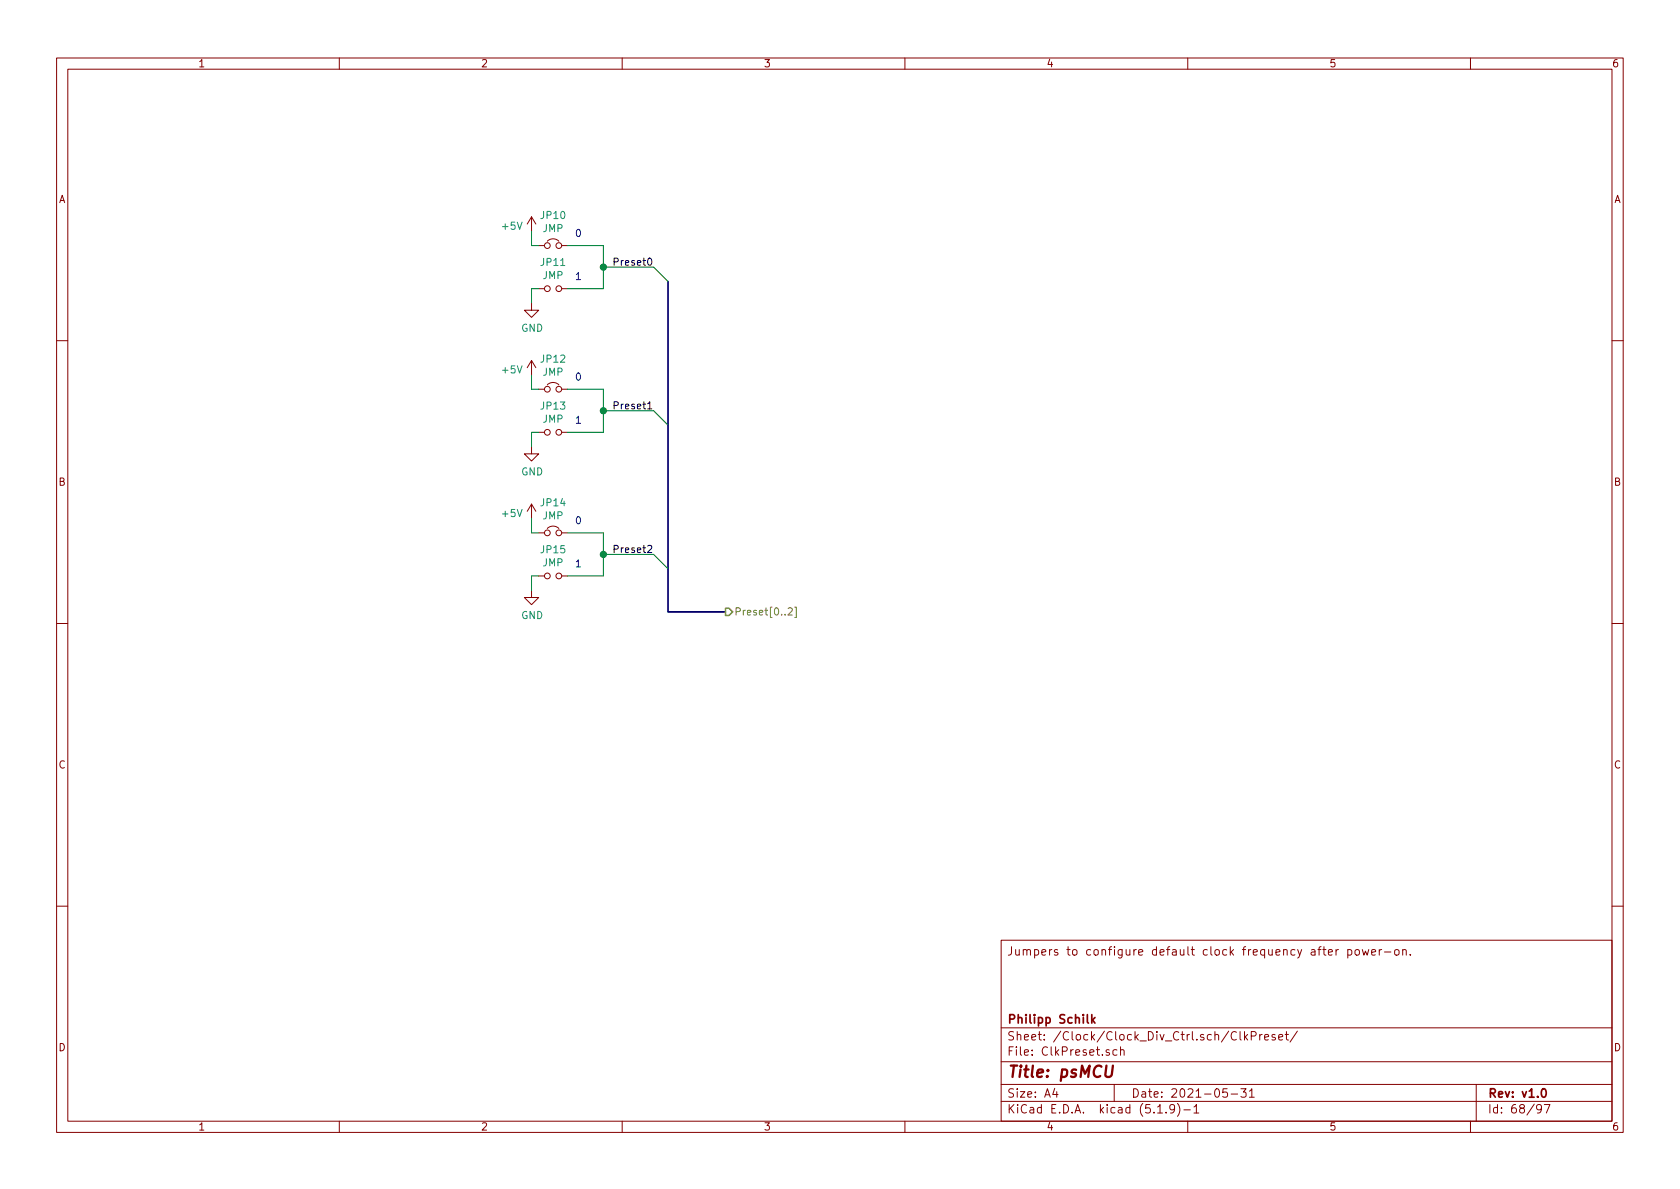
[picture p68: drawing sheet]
<svg xmlns="http://www.w3.org/2000/svg" width="297mm" height="210mm" viewBox="0 0 297 210" stroke-linecap="round" stroke-linejoin="round" font-family="sans-serif">
<defs><g id="words">
<text font-size="2.8" fill="#840000" x="178" y="190.5">Title: psMCU</text>
<g font-size="2.1" fill="#840000">
<text x="178" y="169">Jumpers to configure default clock frequency after power-on.</text>
<text x="178" y="184">Sheet: /Clock/Clock_Div_Ctrl.sch/ClkPreset/</text>
<text x="178" y="181">Philipp Schilk</text>
<text x="178" y="186.7">File: ClkPreset.sch</text>
<text x="178" y="196.9">KiCad E.D.A. kicad (5.1.9)-1</text>
<text x="178" y="194.1">Size: A4</text>
<text x="200" y="194.1">Date: 2021-05-31</text>
<text x="263" y="194.1">Rev: v1.0</text>
<text x="263" y="196.9">Id: 68/97</text>
</g>
<g font-size="1.8" fill="#840000">
<text x="35" y="11.9">1</text>
<text x="85" y="11.9">2</text>
<text x="135" y="11.9">3</text>
<text x="185" y="11.9">4</text>
<text x="235" y="11.9">5</text>
<text x="285" y="11.9">6</text>
<text x="10.4" y="35.9">A</text>
<text x="285.4" y="35.9">A</text>
<text x="10.4" y="85.9">B</text>
<text x="285.4" y="85.9">B</text>
<text x="10.4" y="135.9">C</text>
<text x="285.4" y="135.9">C</text>
<text x="10.4" y="185.9">D</text>
<text x="285.4" y="185.9">D</text>
<text x="35" y="199.9">1</text>
<text x="85" y="199.9">2</text>
<text x="135" y="199.9">3</text>
<text x="185" y="199.9">4</text>
<text x="235" y="199.9">5</text>
<text x="285" y="199.9">6</text>
</g>
<g font-size="1.8" fill="#008484">
<text x="88.9" y="40.6">+5V</text>
<text x="95.7" y="38.7">JP10</text>
<text x="96" y="41">JMP</text>
<text x="95.7" y="47">JP11</text>
<text x="96" y="49.3">JMP</text>
<text x="92.2" y="58.7">GND</text>
<text x="95.7" y="64.1">JP12</text>
<text x="88.9" y="66">+5V</text>
<text x="96" y="66.4">JMP</text>
<text x="95.7" y="72.4">JP13</text>
<text x="96" y="74.7">JMP</text>
<text x="92.2" y="84.1">GND</text>
<text x="95.7" y="89.5">JP14</text>
<text x="88.9" y="91.4">+5V</text>
<text x="96" y="91.8">JMP</text>
<text x="95.7" y="97.8">JP15</text>
<text x="96" y="100.1">JMP</text>
<text x="92.2" y="109.5">GND</text>
</g>
<g font-size="1.8" fill="#0000c2">
<text x="101.6" y="41.9">0</text>
<text x="101.6" y="49.5">1</text>
<text x="101.6" y="67.3">0</text>
<text x="101.6" y="74.9">1</text>
<text x="101.6" y="92.7">0</text>
<text x="101.6" y="100.3">1</text>
</g>
<g font-size="1.8">
<text x="109.2" y="47">Preset0</text>
<text x="109.2" y="72.4">Preset1</text>
<text x="109.2" y="97.8">Preset2</text>
</g>
<text font-size="1.8" fill="#848400" x="129.8" y="108.8">Preset[0..2]</text>
</g></defs>
<g fill="none" stroke="#840000" stroke-width=".18">
<path d="M10 10.3h277v189.9h-277zM12 12.2h273v186.1h-273zM60 10.3v1.9M110 10.3v1.9M160 10.3v1.9M210 10.3v1.9M260 10.3v1.9M94 38.3v2.6M94 38.3l-.8 1.3M94 38.3l.7 1.3M94 53.6v1.3h1.2l-1.2 1.2-1.3-1.2h1.3M95.2 43.4h1.1"/>
<path d="M95.2 51h1.1M96.8 42.7a1.41 1.41 0 0 1 2 0M99.3 43.4h1M99.3 51h1M10 60.2h2M94 79v1.3h1.2l-1.2 1.2-1.3-1.2h1.3M94 63.7l-.8 1.3M94 63.7v2.6M94 63.7l.7 1.3M95.2 76.4h1.1M95.2 68.8h1.1M96.8 68.1a1.41 1.41 0 0 1 2 0"/>
<path d="M99.3 76.4h1M99.3 68.8h1M285 60.2h2M94 89.1v2.6M94 89.1l-.8 1.3M94 89.1l.7 1.3M95.2 94.2h1.1M96.8 93.5a1.41 1.41 0 0 1 2 0M99.3 94.2h1M10 110.3h2M94 104.4v1.3h1.2l-1.2 1.2-1.3-1.2h1.3M95.2 101.8h1.1"/>
<path d="M99.3 101.8h1M285 110.3h2M10 160.2h2M177 166.3h108v32h-108zM234.9 168.4l.7-.1-.1-.3-.4-.1-.2 .2v.7h.6M236.2 167.9v1M236.7 167.9l-.5 .3M238.3 168l.4-.1 .3 .3-.1 .6-.2 .1-.4-.1M238.3 167.9v1.5M239.6 168l.3-.1 .4 .1 .1 .6-.2 .2-.3 .1-.3-.1zM240.9 167.9l.2 1 .3-.7 .3 .7 .3-1M242.5 168.4l.7-.1v-.3l-.5-.1-.2 .2 .1 .7h.6"/>
<path d="M243.9 167.9v1M244.3 167.9l-.4 .3M244.8 168.3h1.1M246.6 168l.3-.1 .4 .1v.8l-.2 .1-.5-.1zM248 168l.2-.1 .4 .1v.9M248 167.9v1M249.4 168.8v.1M285 160.2h2M60 198.3v1.9M110 198.3v1.9M160 198.3v1.9M177 194.8h108"/>
<path d="M177 191.8h108M177 187.8h108M177 181.8h108M186.5 192.5l-.4 1h1M186.8 193v1M196.1 185.7l-.3-.1-.2 .2v.2l.5 .2v.3h-.5M197 191.8v3M197.5 185.7l-.4-.1-.3 .3v.6l.3 .1 .4-.1M198.1 185.7l.2-.1 .4 .1 .1 .9M198.1 185.1v1.5M204.7 196.8h.8M206.2 196.7v.1"/>
<path d="M207.7 196l-.1 .1a.48 .48 0 0 1-.6 .1l-.2-.2 .2-.6a.48 .48 0 0 1 .6 .1 1.27 1.27 0 0 1-.2 1.2l-.4 .1M208.2 195.1a1.71 1.71 0 0 1 0 2.3M209.3 196.3h1.2M210 198.3v1.9M211.1 195.8l.4-.5v1.5M211.1 196.8h.9M217 192.5h-.7l-.1 .7 .2-.1 .5 .1 .1 .2v.5l-.2 .1-.6-.1M217.7 193.5h1.1M219.4 192.5h.9l-.5 .6 .5 .1v.7l-.3 .1-.6-.1M220 182.4v1.5M220.2 183.4l.4 .5M220.6 182.9l-.6 .6"/>
<path d="M220.9 193l.4-.5v1.5M220.9 194h.9M221.2 183.2l.7-.1 .2-.2-.1-.3-.2-.2h-.6v1.5M222.7 182.9v1M223.2 182.9l-.5 .3M223.6 183.4l.7-.1-.1-.3-.4-.1-.2 .2 .1 .7h.5M225.5 183l-.4-.1-.2 .2v.3l.6 .1v.3h-.6M226.1 183.4l.7-.1-.1-.3-.4-.1-.2 .2 .1 .7h.5M227.2 182.9h.6M227.5 182.4v1.3l.3 .2M229.4 182.3l-1.3 2M260 198.3v1.9"/>
<path d="M261 191.8v6.5M272.5 196l-.1 .2a.48 .48 0 0 1-.6-.1v-.6a.48 .48 0 0 1 .6-.1l.1 .1a1.19 1.19 0 0 1-.2 1.2l-.5 .1M273 195.3h1l-.6 1.5"/>
<circle cx="96.8" cy="51" r=".51"/>
<circle cx="96.8" cy="43.4" r=".51"/>
<circle cx="98.8" cy="51" r=".51"/>
<circle cx="98.8" cy="43.4" r=".51"/>
<circle cx="96.8" cy="68.8" r=".51"/>
<circle cx="96.8" cy="76.4" r=".51"/>
<circle cx="98.8" cy="68.8" r=".51"/>
<circle cx="98.8" cy="76.4" r=".51"/>
<circle cx="96.8" cy="94.2" r=".51"/>
<circle cx="98.8" cy="94.2" r=".51"/>
<circle cx="96.8" cy="101.8" r=".51"/>
<circle cx="98.8" cy="101.8" r=".51"/>
</g>
<path d="M192.3 179.4v1.3l.2 .2M193 179.4v1.5M193.6 179.9l-.6 .6M193.2 180.4l.4 .5M272.7 192.7l.2-.2a.81 .81 0 0 1 .6 .6 .81 .81 0 0 1-.3 .8l-.2 .1a.79 .79 0 0 1-.3-1.3z" fill="none" stroke="#840000" stroke-width=".3"/>
<path d="M195.6 188.4l-.2 1.7 .2 .2a.66 .66 0 0 0 1-.2l.2-1.7" fill="none" stroke="#840000" stroke-width=".41"/>
<path d="M118.1 49.8v58.4h10.2" fill="none" stroke="#000084" stroke-width=".3"/>
<path d="M94 40.9v2.5h1.2M95.2 51h-1.2v2.6M100.3 43.4h6.4v7.6h-6.4M106.7 47.2h8.9l2.5 2.6M94 66.3v2.5h1.2M95.2 76.4h-1.2v2.6M100.3 68.8h6.4v7.6h-6.4M106.7 72.6h8.9l2.5 2.6M94 91.7v2.5h1.2M100.3 94.2h6.4v7.6h-6.4M106.7 98h8.9l2.5 2.6M95.2 101.8h-1.2v2.6" fill="none" stroke="#008400" stroke-width=".18"/>
<path d="M139.3 107.6l.5-.1 .2 .1 .1 .2-.1 .2-.7 .8h.8M140.5 107.4h.3v1.8h-.3" fill="none" stroke="#848400" stroke-width=".18"/>
<path d="M128.3 107.6h.6l.6 .6-.6 .6h-.6z" fill="none" stroke="#848400" stroke-width=".25"/>
<path d="M108.6 46.3l.6-.1 .1-.1-.1-.3-.1-.2h-.5v1.3M108.6 71.7l.6-.1 .1-.1-.1-.3-.1-.2h-.5v1.3M108.6 97.1l.6-.1 .1-.1-.1-.3-.1-.2h-.5v1.3" fill="none" stroke="#000" stroke-width=".18"/>
<g fill="#008400" stroke="#008400" stroke-width=".25">
<circle cx="106.7" cy="98" r=".51"/>
<circle cx="106.7" cy="72.6" r=".51"/>
<circle cx="106.7" cy="47.2" r=".51"/>
</g>
<use href="#words"/>
</svg>
